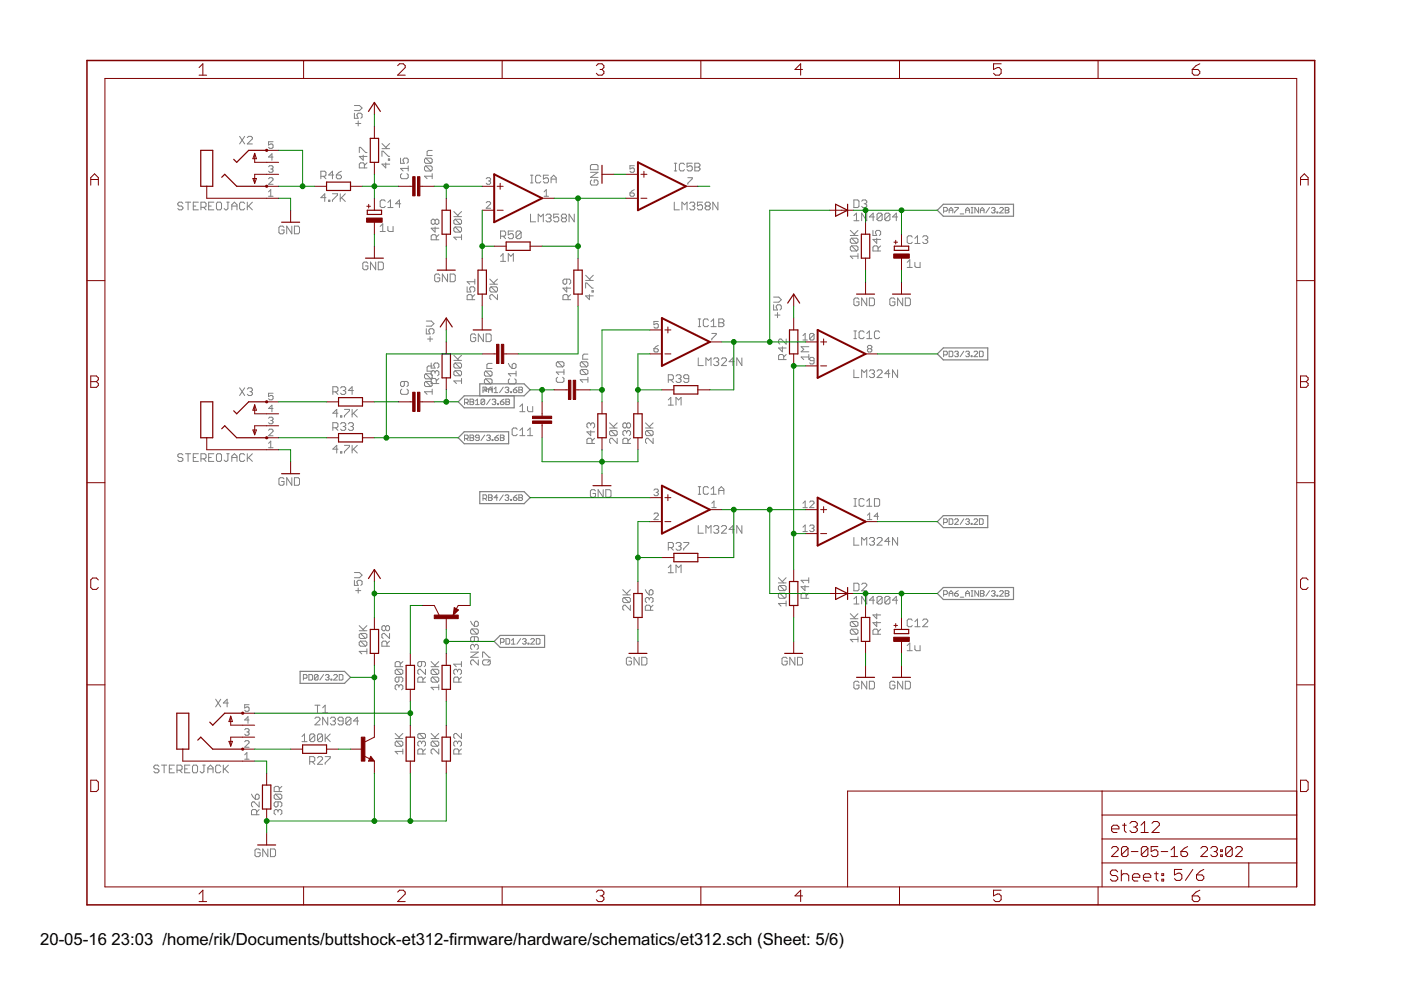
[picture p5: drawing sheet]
<svg xmlns="http://www.w3.org/2000/svg" width="297mm" height="210mm" viewBox="0 0 297 210" stroke-linecap="round" stroke-linejoin="round" font-family="sans-serif">
<defs><g id="words">
<g font-size="3.5">
<text x="8.5" y="200.4">20-05-16</text>
<text x="23.7" y="200.4">23:03 /home/rik/Documents/buttshock-et312-firmware/hardware/schematics/et312.sch (Sheet: 5/6)</text>
</g>
</g></defs>
<g fill="none" stroke="#808080" stroke-width=".21">
<path d="M50.8 28.9l1.1 1.6M51.9 28.9l-1.1 1.6M52.4 29.2l.3-.3h.5l.3 .3v.2l-1.1 1.1h1.1M56.9 35.4l.3-.3h.5l.2 .3-.2 .4M56.9 37.9l.3-.2h.5l.2 .2v.2l-1 1h1M57.4 35.8h.3M57.7 35.8l.2 .3-.2 .4h-.5l-.3-.2M57.9 30.1h-1v.7l.5-.3h.3l.2 .3v.4l-.2 .3h-.5l-.3-.3M57.9 33.3h-1l.8-.7v1.4M68 37.4h.9l.2-.3v-.5l-.2-.3h-.9v1.6M68.6 37.4l.5 .5M70.8 37.1h-1.1l.8-.8v1.6"/>
<path d="M71.3 37.1h.8l.3 .3v.3l-.3 .2h-.5l-.3-.2zM72.4 36.3l-.6 .3-.5 .5M75.1 24v1.1h.8l-.2-.6v-.2l.2-.3h.6l.3 .3v.5l-.3 .3M75.1 22.4h1.1l.6 .5-.6 .6h-1.1M75.4 26.2h1.1M75.9 25.6v1.1M76.2 32.3v-1.1h.3l1 1.1h.3M77 32.9v1.1l-.8-.8h1.6M77.3 35.6v-.8l-.3-.3h-.5l-.3 .3v.8h1.6M77.8 34.5l-.5 .6M81 33.1v-1h.3l1 1h.3M81 31.5h1.6"/>
<path d="M81 30.4l1.1 1.1M81.8 34.5v1.1l-.8-.8h1.6M82.3 33.7h.3v.3h-.3zM82.6 30.4l-.8 .8M84.9 33.5v1.1h.8l-.2-.5v-.3l.2-.3h.6l.3 .3v.6l-.3 .2M85.2 36.8l-.3 .3v.5l.3 .3h1.1l.3-.3v-.5l-.3-.3M86.6 35.7h-1.7l.6 .6M86.6 35.2v1.1M90.3 33.5h1.1l.2 .3v.6l-.2 .2M90.3 35.2h1.1l.2 .3v.5l-.2 .3M90.3 33.5l-.3 .3v.6l.3 .2h1.1M90.3 35.2l-.3 .3v.5l.3 .3h1.1"/>
<path d="M90.3 35.2l1.1 1.1M90.3 33.5l1.1 1.1M91.6 36.8v1.1M91.6 31.9h-.8l-.2 .3v.8h1M91.6 37.4h-1.6l.6 .5M103.1 37.9l.2-.2h.5l.2 .2-.2 .5M103.5 38.4h.3M103.8 38.4l.2 .2-.2 .5h-.5l-.2-.3M112.5 38.8h.5M112.5 37.1h.5M112.8 37.1v1.7M114.7 37.4l-.3-.3h-.6l-.2 .3v1.1l.2 .3h.6l.3-.3"/>
<path d="M116.3 37.1h-1.1v.9l.5-.3h.3l.3 .3v.5l-.3 .3h-.5l-.3-.3M116.8 38.8v-1.1l.6-.6 .5 .6v1.1M116.8 38h1.1M125.2 36.5h1.6l-1.6 1.1h1.6M125.4 34.9h1.1l.3 .3v.8h-1.6v-.8zM125.4 38.2l-.2 .2v.6l.2 .2h1.1l.3-.2v-.6l-.3-.2h-.5v.5M134.5 35.1h-.9v.7l.7-.2 .2 .2v.5l-.2 .2h-.5l-.2-.2M143 36.2h.5M143 34.6h.5M143.2 34.6v1.6M145.1 34.9l-.2-.3h-.6l-.3 .3v1.1l.3 .2h.6l.2-.2M145.8 37.7h1v.2l-1 .9v.3"/>
<path d="M146.8 34.6h-1.1v.8l.5-.2h.3l.3 .2v.6l-.3 .2h-.6l-.2-.2M147.3 34.6h.8l.3 .3v.3l-.3 .2 .3 .3v.3l-.3 .2h-.8zM147.3 35.4h.8M38.8 43.1l-.3-.2h-.5l-.3 .2v.3l.3 .3h.5l.3 .3v.2l-.3 .3h-.5l-.3-.3M39.3 42.9h1.1M39.9 42.9v1.6M41 43.7h.5M42.1 42.9h-1.1v1.6h1.1M42.6 44h.8l.3-.3v-.6l-.3-.2h-.8v1.6M43.2 44l.5 .5M44.2 43.7h.6M45.3 42.9h-1.1v1.6h1.1"/>
<path d="M46.1 42.9h.6l.3 .2v1.1l-.3 .3h-.6l-.2-.3v-1.1zM48.1 42.9h.5M48.3 42.9v1.3l-.2 .3h-.3l-.3-.3M49.1 43.7h1.1M49.1 44.5v-1.1l.6-.5 .5 .5v1.1M51.9 43.1l-.3-.2h-.5l-.3 .2v1.1l.3 .3h.5l.3-.3M52.4 42.9v1.6M52.7 43.7l.8 .8M53.5 42.9l-1.1 1.1M56.9 40.7l.5-.5v1.4M56.9 41.6h1M60.2 48.2l-.2-.3h-.6l-.3 .3v1.1l.3 .3h.6l.2-.3v-.5h-.5"/>
<path d="M61.9 47.9v1.7l-1.1-1.7v1.7M62.4 47.9h.8l.3 .3v1.1l-.3 .3h-.8zM69.1 41.9h-1.1l.9-.8v1.6M69.7 42.4h.2v.3h-.2zM70.5 41.1h1.1v.3l-1.1 1v.3M72.1 41.1v1.6M72.4 41.9l.8 .8M73.2 41.1l-1.1 1.1M78 55.8l-.3-.2h-.5l-.3 .2v1.1l.3 .3h.5l.3-.3v-.5h-.5M79.7 55.6v1.6l-1.2-1.6v1.6M80.2 55.6h.8l.3 .2v1.1l-.3 .3h-.8zM80.6 48l.6-.5v1.6"/>
<path d="M80.6 49.1h1.1M81.7 42.7l-.3-.3h-.5l-.3 .3v1.1l.3 .2h.5l.3-.2M82.2 48v.8l.3 .3h.8v-1.1M82.2 44h1.1M82.2 42.9l.6-.5v1.6M85 43.2h-1.1l.8-.8v1.6M92.2 46.8l.3-.3h.3l.2 .3v.5l-.2 .3h-.3l-.3-.3M92.2 46.8l-.2-.3h-.3l-.3 .3v.5l.3 .3h.3l.2-.3M92.2 46.8v.5M92.2 48.1v1.1l-.8-.8h1.6M92.5 50.8v-.8l-.3-.2h-.5l-.3 .2v.8h1.6M93 49.8l-.5 .5"/>
<path d="M93.2 58.4l-.2-.3h-.6l-.2 .3v1.1l.2 .2h.6l.2-.2v-.6h-.5M94.9 58.1v1.6l-1.1-1.6v1.6M95.4 58.1h.8l.3 .3v1.1l-.3 .2h-.8zM96.2 45.9h1.7M96.2 44.9l1.1 1M96.5 46.5h1.1l.3 .3v.5l-.3 .3M96.5 48.1h1.1l.3 .3v.5l-.3 .3M96.5 46.5l-.3 .3v.5l.3 .3h1.1M96.5 48.1l-.3 .3v.5l.3 .3h1.1M96.5 48.1l1.1 1.1M96.5 46.5l1.1 1.1M97.9 49.8v1"/>
<path d="M97.9 50.3h-1.7l.6 .5M97.9 44.9l-.9 .8M100.7 59.7h-1.7l.6 .6M100.7 59.2v1.1M103.1 43l.2-.2h.5l.2 .2v.2l-.9 1h.9M103.8 59.2l1.1 1.1M105.5 59.2l-.9 .8M106.1 54.3l.6-.5v1.6M106.1 55.4h1.1M106.1 50.1h.8l.3-.3v-.5l-.3-.3h-.8v1.6M106.7 50.1l.5 .5M107.8 55.4v-1.6l.5 .5 .5-.5v1.6"/>
<path d="M108.8 49h-1v.8l.5-.3h.3l.2 .3v.5l-.2 .3h-.6l-.2-.3M110.5 49.3l-.3-.3h-.5l-.3 .3v1M110.5 49.3v1l-.3 .3h-.5l-.3-.3M110.5 49.3l-1.1 1M112.5 45.4v1.6h1.1M114.1 47v-1.6l.6 .6 .5-.6v1.6M115.4 41.6h.9M115.4 40.7l.4-.5v1.4M115.7 45.7l.3-.3h.6l.2 .3v.3l-.2 .2M116.3 46.2h.3M116.6 46.2l.2 .3v.3l-.2 .2h-.6l-.3-.2M118.5 45.4h-1.1v.8l.5-.2h.3l.3 .2v.6l-.3 .2h-.5l-.3-.2"/>
<path d="M119.3 46.2l-.3 .3v.3l.3 .2h.5l.3-.2v-.3l-.3-.3M119.3 46.2l-.3-.2v-.3l.3-.3h.5l.3 .3v.3l-.3 .2M119.3 46.2h.5M120.2 59.2v.8l-.3 .3h-.3l-.2-.3v-.5l.2-.3h1.1l.3 .3v.5l-.3 .3M121.8 45.4v1.6l-1.2-1.6v1.6M124.2 59.5h1.6M124.2 58.4l1 1.1M125.8 58.4l-.8 .8M133.6 40.9h.7l.2 .5-.2 .2h-.5l-.2-.2zM134.5 40.2l-.9 .7M143 42.9v1.6h1M144.6 44.5v-1.6l.5 .5 .6-.5v1.6"/>
<path d="M146.2 43.1l.3-.2h.5l.3 .2v.3l-.3 .3M146.8 43.7h.2M147 43.7l.3 .3v.2l-.3 .3h-.5l-.3-.3M148.9 42.9h-1v.8l.5-.3h.3l.2 .3v.5l-.2 .3h-.6l-.2-.3M149.8 43.7l-.3-.3v-.3l.3-.2h.5l.3 .2v.3l-.3 .3M149.8 43.7h.5M149.8 43.7l-.3 .3v.2l.3 .3h.5l.3-.3v-.2l-.3-.3M152.2 42.9v1.6l-1.1-1.6v1.6M180.3 49.9h1.6M180.3 48.9l1.1 1M180.6 50.5h1l.3 .3v.5l-.3 .3M180.6 52.1h1l.3 .3v.5l-.3 .3"/>
<path d="M180.6 50.5l-.3 .3v.5l.3 .3h1M180.6 52.1l-.3 .3v.5l.3 .3h1M180.6 52.1l1 1.1M180.6 50.5l1 1.1M181 42.4h.9l.2 .3v1.1l-.2 .2h-.9zM181 45.7l.6-.5v1.6M181 46.8h1.1M181.9 53.8v1M181.9 54.3h-1.6l.5 .5M181.9 48.9l-.8 .8M182.7 42.7l.2-.3h.6l.3 .3v.2l-.3 .3M183.2 43.2h.3"/>
<path d="M183.5 43.2l.3 .3v.3l-.3 .2h-.6l-.2-.2M183.8 45.2v1.6l-1.1-1.6v1.6M185.1 48.9v1h.8l-.3-.5v-.3l.3-.2h.5l.3 .2v.6l-.3 .2M185.4 46h-1.1l.8-.8v1.6M185.9 50.5v1.1l-.8-.8h1.6M186.2 53.2v-.8l-.3-.3h-.5l-.3 .3v.8h1.6M186.7 52.1l-.5 .6M187 45.4v1.1l-.2 .3h-.6l-.3-.3M187 45.4l-.2-.2h-.6l-.3 .2v1.1M187 45.4l-1.1 1.1M188.7 45.4l-.3-.2h-.5l-.3 .2v1.1M188.7 45.4v1.1l-.3 .3h-.5l-.3-.3"/>
<path d="M188.7 45.4l-1.1 1.1M190.3 46h-1.1l.8-.8v1.6M192.3 55.6l.6-.5v1.6M192.3 56.7h1.1M193.4 50.3l-.2-.3h-.6l-.3 .3v1.1l.3 .2h.6l.2-.2M194 55.6v.8l.2 .3h.9v-1.1M194 50.5l.5-.5v1.6M194 51.6h1.1M195.6 50.3l.3-.3h.5l.3 .3v.2l-.3 .3M196.2 50.8h.2M196.4 50.8l.3 .3v.3l-.3 .2h-.5l-.3-.2M200.1 44.8h.6l.2-.2v-.4l-.2-.2h-.6v1.1"/>
<path d="M201.2 45.1v-.7l.4-.4 .4 .4v.7M201.2 44.6h.8M202.4 44h.8v.2l-.8 .8v.1M203.6 45.4h.7M204.7 45.1v-.7l.4-.4 .4 .4v.7M204.7 44.6h.8M205.9 44h.4M205.9 45.1h.4M206.1 44v1.1M207.5 44v1.1l-.8-1.1v1.1M207.9 45.1v-.7l.4-.4 .3 .4v.7M207.9 44.6h.7"/>
<path d="M209.8 44l-.8 1.1M210.2 44.2l.2-.2h.4l.2 .2-.2 .4M210.6 44.6h.2M210.8 44.6l.2 .2-.2 .3h-.4l-.2-.1M211.4 45h.2v.1h-.2zM211.9 44.2l.3-.2h.3l.2 .2v.2l-.8 .7h.8M213.1 44h.6l.2 .2-.2 .4 .2 .4-.2 .1h-.6zM213.1 44.6h.6M90.3 79.2h1.1l.2 .3v.6l-.2 .2M90.3 79.2l-.3 .3v.6l.3 .2h1.1M90.3 79.2l1.1 1.1M90.4 68.1h1.1l.5 .5-.5 .6h-1.1"/>
<path d="M90.4 69.7v1.1h.8l-.3-.5v-.3l.3-.3h.5l.3 .3v.5l-.3 .3M90.7 71.9h1M91.2 71.4v1M91.4 77v1h.8l-.2-.5v-.3l.2-.2h.6l.2 .2v.6l-.2 .2M91.6 77.6h-.8l-.2 .3v.8h1M92.2 78.9l.3-.3h.3l.2 .3v.5l-.2 .3M92.2 78.9l-.2-.3h-.3l-.3 .3v.5l.3 .3M92.2 78.9v.2M96.2 76.4h1.7M96.2 75.3l1.1 1.1M96.5 77h1.1l.3 .2v.6l-.3 .2M96.5 78.6h1.1l.3 .3v.5l-.3 .3"/>
<path d="M96.5 78.6l-.3 .3v.5l.3 .3h1.1M96.5 77l-.3 .2v.6l.3 .2h1.1M96.5 78.6l1.1 1.1M96.5 77l1.1 1M97.9 75.3l-.9 .8M99 60.8v1.1h.8l-.2-.5v-.3l.2-.3h.6l.3 .3v.5l-.3 .3M100.1 63.5v-.8l-.3-.2h-.5l-.3 .2v.8h1.7M100.7 62.5l-.6 .5M100.9 71.1l-.3-.3h-.5l-.3 .3v1.1l.3 .2h.5l.3-.2v-.6h-.6M102.5 70.8v1.6l-1.1-1.6v1.6M103 78.7h1.1l.2 .3v.5l-.2 .3M103 78.7l-.3 .3v.5l.3 .3h1.1"/>
<path d="M103 78.7l1.1 1.1M103.1 70.8h.8l.2 .3v1.1l-.2 .2h-.8zM103.8 60.3h1.7M104.1 60.8l-.3 .3v.5l.3 .3h1.1M104.1 60.8h1.1l.3 .3v.5l-.3 .3M104.1 60.8l1.1 1.1M104.3 77h-.8l-.3 .3v.8h1.1M105.5 62.5v1l-1.1-1h-.3l-.3 .2v.6l.3 .2M107.8 77l.3 .6 .5 .5M108.9 77h.2l.3 .3v.6l-.3 .2h-.5v-.8zM109.4 79.2h-1.6l.5 .6M109.4 78.7v1.1"/>
<path d="M118.2 76.7h1.1l.3 .3v.5l-.3 .3M118.2 76.7l-.3 .3v.5l.3 .3h1.1M118.2 80l-.3 .2v.6l.3 .3h1.1l.3-.3v-.6l-.3-.2M118.2 76.7l1.1 1.1M119.6 78.3v1.1M119.6 78.9h-1.7l.6 .5M120.2 60.8v1.1l-.8-.8h1.6M120.4 63.5v-.8l-.2-.2h-.6l-.2 .2v.8h1.6M121 62.5l-.6 .5M123.3 76.7h1.1l.3 .3v.5l-.3 .3M123.3 78.3h1.1l.3 .3v.6l-.3 .2M123.3 78.3l-.3 .3v.6l.3 .2h1.1"/>
<path d="M123.3 76.7l-.3 .3v.5l.3 .3h1.1M123.3 78.3l1.1 1.1M123.3 76.7l1.1 1.1M124.2 61.1v-1.1h.2l1.1 1.1h.3M124.7 80v1.1M124.7 75.1h-.9l-.3 .2v.9h1.2M125 62.5v1l-.8-.8h1.6M125.5 61.6h.3v.3h-.3zM138.6 73.9h.7l.3 .5-.3 .2h-.4l-.3-.2zM139.6 68.2h-1v.7l.7-.3 .3 .3v.4l-.3 .3h-.4l-.3-.3M139.6 73.2l-1 .7M143.3 79.7l.3-.2h.5l.3 .2v.3l-.3 .3"/>
<path d="M148 75.9v1.6h1.1M148 69.3h.6M148 67.6h.6M148.3 67.6v1.7M149.7 77.5v-1.6l.5 .5 .5-.5v1.6M150.2 67.9l-.3-.3h-.5l-.3 .3v1.1l.3 .3h.5l.3-.3M150.7 68.2l.6-.6v1.7M150.7 69.3h1.1M150.9 70.7h.9v.2l-.9 1v.2M151.3 76.2l.3-.3h.5l.3 .3v.2l-.3 .3M151.8 76.7h.3M152.1 76.7l.3 .3v.2l-.3 .3h-.5l-.3-.3"/>
<path d="M152.4 67.6h.8l.3 .3v.3l-.3 .2 .3 .3v.3l-.3 .3h-.8zM152.4 68.4h.8M153 76.2l.2-.3h.6l.2 .3v.2l-1 1.1h1M155.7 76.7h-1.1l.8-.8v1.6M157.3 75.9v1.6l-1.1-1.6v1.6M164 63h1.1l.6 .5-.6 .6h-1.1M164 64.6v1.1h.8l-.2-.5v-.3l.2-.3h.6l.3 .3v.5l-.3 .3M164.3 66.8h1.1M164.8 66.3v1.1M165.9 73.5v1.1l-.8-.8h1.6M166.2 76.2v-.8l-.3-.2h-.6l-.2 .2v.8h1.6M166.7 71.9v1.1l-1.1-1.1h-.3l-.2 .3v.5l.2 .3"/>
<path d="M166.7 75.2l-.5 .5M170.2 71.2l.5-.5v1.4M170.2 72.1h1M171.5 75.7h-1.6l.5 .5M171.5 75.2v1M171.5 73.5h-1.6l.5 .6-.5 .5h1.6M172.6 76.5h-.7l-.2-.3 .2-.4h.5l.2 .2v.9l-.2 .3h-.5l-.2-.3M172.6 70.9v1l-.2 .2h-.5l-.2-.2M172.6 70.9l-.2-.2h-.5l-.2 .2v1M172.6 70.9l-.9 1M181 78.4v1.7h1.1M181 71.8h.6"/>
<path d="M181 70.2h.6M181.3 70.2v1.6M182.1 63.5l-.2-.3h-.6l-.3 .3v1l.3 .3h.6l.2-.3v-.5h-.5M183.2 70.4l-.3-.2h-.5l-.3 .2v1.1l.3 .3h.5l.3-.3M183.8 63.2v1.6l-1.1-1.6v1.6M183.8 70.7l.5-.5v1.6M183.8 71.8h1M184.1 73.9l-.2 .3 .2 .4h.5l.2-.2-.2-.5M184.1 73.9h.5M184.1 73.9l-.2-.2 .2-.5h.5l.2 .3-.2 .4M184.3 78.7l.3-.3h.5l.3 .3v.3l-.3 .2M184.3 63.2h.8l.3 .3v1l-.3 .3h-.8z"/>
<path d="M184.9 79.2h.2M185.1 79.2l.3 .3v.3l-.3 .3h-.5l-.3-.3M185.9 78.7l.3-.3h.6l.2 .3v.3l-1.1 1.1h1.1M186.5 70.4l-.3-.2h-.5l-.3 .2v1.1l.3 .3h.5l.3-.3M188.7 79.2h-1.1l.8-.8v1.7M189.7 63.5l-.2-.3h-.6l-.2 .3v1l.2 .3h.6l.2-.3v-.5h-.5M190.3 78.4v1.7l-1.1-1.7v1.7M191.4 63.2v1.6l-1.1-1.6v1.6M191.9 63.2h.8l.3 .3v1l-.3 .3h-.8zM200.1 75.2h.6l.2-.2v-.3l-.2-.2h-.6v1.1M201.2 74.5h.6l.2 .2v.7l-.2 .2h-.6zM202.4 74.7l.2-.2h.4l.2 .2-.2 .3"/>
<path d="M202.8 75h.2M203 75l.2 .2-.2 .4h-.4l-.2-.2M204.3 74.5l-.7 1.1M204.7 74.7l.2-.2h.4l.2 .2-.2 .3M205.1 75h.2M205.3 75l.2 .2-.2 .4h-.4l-.2-.2M205.9 75.4h.2v.2h-.2zM206.5 74.7l.2-.2h.4l.2 .2v.1l-.8 .8h.8M207.7 74.5h.6l.1 .2v.7l-.1 .2h-.6zM38.8 96.5l-.3-.3h-.5l-.3 .3v.2l.3 .3h.5l.3 .3v.3l-.3 .2h-.5l-.3-.2M39.3 96.2h1.1M39.9 96.2v1.6"/>
<path d="M41 97h.5M42.1 96.2h-1.1v1.6h1.1M42.6 97.3h.8l.3-.3v-.5l-.3-.3h-.8v1.6M43.2 97.3l.5 .5M44.2 97h.6M45.3 96.2h-1.1v1.6h1.1M46.1 96.2h.6l.3 .3v1.1l-.3 .2h-.6l-.2-.2v-1.1zM48.1 96.2h.5M48.3 96.2v1.4l-.2 .2h-.3l-.3-.2M49.1 97.8v-1.1l.6-.5 .5 .5v1.1M49.1 97h1.1M50.8 82.2l1.1 1.7"/>
<path d="M51.9 96.5l-.3-.3h-.5l-.3 .3v1.1l.3 .2h.5l.3-.2M51.9 82.2l-1.1 1.7M52.4 96.2v1.6M52.4 82.5l.3-.3h.5l.3 .3v.3l-.3 .2M52.7 97l.8 .8M53 83h.2M53.2 83l.3 .3v.3l-.3 .3h-.5l-.3-.3M53.5 96.2l-1.1 1.1M56.9 91.2l.3-.2h.5l.2 .2v.3l-1 .9h1M56.9 88.7l.3-.2h.5l.2 .2-.2 .5M56.9 94l.5-.5v1.4M56.9 94.9h1"/>
<path d="M57.4 89.2h.3M57.7 89.2l.2 .2-.2 .5h-.5l-.3-.3M57.9 83.4h-1v.7l.5-.3h.3l.2 .3v.4l-.2 .3h-.5l-.3-.3M57.9 86.6h-1l.8-.7v1.4M70.6 83.1h.8l.2-.3v-.5l-.2-.3h-.8v1.6M70.6 90.7h.8l.2-.3v-.5l-.2-.3h-.8v1.6M71.1 90.7l.5 .5M71.1 83.1l.5 .5M71.6 87.6h-1l.8-.8v1.6M71.6 95.2h-1l.8-.8v1.7M72.2 82.3l.3-.3h.5l.3 .3v.2l-.3 .3M72.2 89.9l.3-.3h.5l.3 .3v.3l-.3 .2"/>
<path d="M72.2 88.2h.3v.2h-.3zM72.2 95.8h.3v.3h-.3zM72.7 90.4h.3M72.7 82.8h.3M73 82.8l.3 .3v.3l-.3 .2h-.5l-.3-.2M73 90.4l.3 .3v.3l-.3 .2h-.5l-.3-.2M73 94.4h1.1v.3l-1.1 1.1v.3M73 86.8h1.1v.3l-1.1 1.1v.2M73.9 89.9l.2-.3h.6l.2 .3v.3l-.2 .2M74.4 90.4h.3M74.7 86.8v1.6M74.7 94.4v1.7"/>
<path d="M74.7 90.4l.2 .3v.3l-.2 .2h-.6l-.2-.2M74.9 82.8h-1l.8-.8v1.6M74.9 95.2l.9 .9M74.9 87.6l.9 .8M75.8 94.4l-1.1 1.1M75.8 86.8l-1.1 1.1M85.2 82.5l-.3 .3v.5l.3 .3h1.1l.3-.3v-.5l-.3-.3M85.7 80.9v.8l-.2 .3h-.3l-.3-.3v-.5l.3-.3h1.1l.3 .3v.5l-.3 .3M90.3 80.9h1.1l.2 .3v.5l-.2 .3M90.3 80.9l-.3 .3v.5l.3 .3h1.1M90.3 80.9l1.1 1.1M91.6 83.1h-1.6l.6 .5"/>
<path d="M91.6 82.5v1.1M92.5 81.3v-.8l-.3-.3h-.5l-.3 .3v.8h1.6M93 80.2l-.5 .6M97.9 80.8h-1.7l.6 .5M97.9 80.2v1.1M98.5 85.4h.6l.2-.2v-.4l-.2-.2h-.6v1.2M98.5 93h.6l.2-.2v-.4l-.2-.2h-.6v1.2M98.9 93l.4 .4M98.9 85.4l.4 .4M99.7 84.6h.5l.2 .2-.2 .4 .2 .4-.2 .2h-.5zM99.7 92.2h.5l.2 .2-.2 .4 .2 .4-.2 .2h-.5zM99.7 92.8h.5"/>
<path d="M99.7 85.2h.5M100.8 85.8h.8M100.8 85l.4-.4v1.2M101.6 92.8h-.6l-.2-.2 .2-.4h.4l.2 .2v.8l-.2 .2h-.4l-.2-.2M102.4 82.9h.6l.2-.2v-.4l-.2-.2h-.6v1.1M102.8 84.8l-.2-.2h-.4l-.2 .2v.8M102.8 92.2l-.8 1.2M102.8 84.8v.8l-.2 .2h-.4l-.2-.2M102.8 84.8l-.8 .8M103 80.3h1.1l.2 .3v.5l-.2 .3M103 80.3l-.3 .3v.5l.3 .3h1.1M103 80.3l1.1 1.1"/>
<path d="M103.2 92.4l.2-.2h.3l.2 .2-.2 .4M103.5 92.8h.2M103.6 83.2v-.7l.4-.4 .4 .4v.7M103.6 82.7h.8M103.7 92.8l.2 .2-.2 .4h-.3l-.2-.2M103.9 84.6l-.7 1.2M104.3 82.5h-1.6l.5 .5M104.3 82v1M104.3 93.2h.2v.2h-.2zM104.3 84.8l.2-.2h.4l.2 .2-.2 .4M104.7 85.2h.2M104.8 82.5l.3-.4v1.1"/>
<path d="M104.8 83.2h.7M104.9 92.8h.6l.2 .4-.2 .2h-.4l-.2-.2zM104.9 85.2l.2 .2-.2 .4h-.4l-.2-.2M105.5 85.6h.2v.2h-.2zM105.7 92.2l-.8 .6M106.1 92.2h.6l.2 .2-.2 .4 .2 .4-.2 .2h-.6zM106.1 92.8h.6M106.1 85.2h.6l.2 .4-.2 .2h-.4l-.2-.2zM106.7 82.1l-.8 1.1M106.9 84.6l-.8 .6M107.1 82.3l.2-.2h.4l.2 .2-.2 .4M107.3 84.6h.5l.2 .2-.2 .4 .2 .4-.2 .2h-.5z"/>
<path d="M107.3 85.2h.5M107.5 82.7h.2M107.7 82.7l.2 .2-.2 .3h-.4l-.2-.1M108.1 80.3l-.3 .3v.5l.3 .3h1l.3-.3v-.5l-.3-.3M108.3 83.1h.2v.1h-.2zM108.8 82.7h.6l.2 .4-.2 .1h-.4l-.2-.1zM109.6 82.1l-.8 .6M109.7 91l-.3-.3h-.5l-.3 .3v1.1l.3 .3h.5l.3-.3M110 82.1h.6l.2 .2-.2 .4 .2 .4-.2 .1h-.6zM110 82.7h.6M110.2 92.4h1.1M110.2 86.2l.6-.5v1.6"/>
<path d="M110.2 91.3l.6-.6v1.7M110.2 87.3h1.1M111.8 92.4h1.1M111.8 86.2v.8l.3 .3h.8v-1.1M111.8 91.3l.6-.6v1.7M124.7 80.5h-1.7l.5 .6M125.2 89.9l-.2-.2h-.3l-.3 .2v.6l.3 .2M125.2 89.9l.3-.2h.3l.3 .2v.6l-.3 .2M125.2 91.3v1.1l-.8-.8h1.7M125.2 89.9v.3M125.5 94v-.8l-.3-.3h-.5l-.3 .3v.8h1.7M126.1 92.9l-.6 .6"/>
<path d="M129.2 90.7h1.7M129.2 89.7l1.1 1M129.5 91.3l-.3 .3v.5l.3 .3h1.1M129.5 91.3h1.1l.3 .3v.5l-.3 .3M129.5 91.3l1.1 1.1M130.9 92.9v1.1l-1.1-1.1h-.3l-.3 .3v.5l.3 .3M130.9 89.7l-.9 .8M132.9 89.9l-.3-.2h-.3l-.2 .2v.6l.2 .2h.3l.3-.2M132.9 91.6l-.3-.3h-.3l-.2 .3v.5l.2 .3M132.9 91.6l.2-.3h.3l.3 .3v.5l-.3 .3M132.9 89.9l.2-.2h.3l.3 .2v.6l-.3 .2h-.3l-.2-.2M132.9 89.9v.6"/>
<path d="M132.9 91.6v.2M133.1 94v-.8l-.2-.3h-.6l-.2 .3v.8h1.6M133.7 92.9l-.6 .6M136.9 90.7h1.6M136.9 89.7l1 1M137.1 91.3h1.1l.3 .3v.5l-.3 .3M137.1 91.3l-.2 .3v.5l.2 .3h1.1M137.1 91.3l1.1 1.1M138.5 92.9v1.1l-1.1-1.1h-.3l-.2 .3v.5l.2 .3M138.5 89.7l-.8 .8M141.7 84.8l.5-.5v1.6M141.7 85.9h1.1"/>
<path d="M141.7 80.5h.8l.3-.2v-.6l-.3-.2h-.8v1.6M142.2 80.5l.6 .6M143.3 85.9v-1.6l.6 .5 .5-.5v1.6M143.9 80.3h.2M144.1 80.3l.3 .2v.3l-.3 .3h-.5l-.3-.3M146 80.3h-.8l-.3-.3v-.3l.3-.2h.6l.2 .2v1.1l-.2 .3h-.6l-.3-.3M182.7 80.1v-1.7l.5 .6 .6-.6v1.7M60.2 101.5l-.2-.2h-.6l-.3 .2v1.1l.3 .3h.6l.2-.3v-.5h-.5M61.9 101.3v1.6l-1.1-1.6v1.6M62.4 101.3h.8l.3 .2v1.1l-.3 .3h-.8zM102.4 105.7h.6l.2-.2v-.4l-.2-.2h-.6v1.2M102.8 105.7l.4 .4"/>
<path d="M103.6 104.9h.6l.2 .2-.2 .4 .2 .4-.2 .2h-.6zM103.6 105.5h.6M105.5 105.5h-.7l.5-.6v1.2M106.7 104.9l-.8 1.2M107.1 105.1l.2-.2h.4l.2 .2-.2 .4M107.5 105.5h.2M107.7 105.5l.2 .2-.2 .4h-.4l-.2-.2M108.3 105.9h.2v.2h-.2zM108.8 105.5h.6l.2 .4-.2 .2h-.4l-.2-.2zM109.6 104.9l-.8 .6M110 104.9h.6l.2 .2-.2 .4 .2 .4-.2 .2h-.6zM110 105.5h.6"/>
<path d="M126.3 104.1l-.3-.3h-.5l-.3 .3v1.1l.3 .2h.5l.3-.2v-.6h-.6M127.9 103.8v1.6l-1.1-1.6v1.6M128.4 103.8h.9l.2 .3v1.1l-.2 .2h-.9zM138.6 109l.3-.2h.4l.3 .2v.2l-1 1h1M138.6 103.9l.3-.2h.4l.3 .2-.3 .5M139.1 104.4h.2M139.3 104.4l.3 .2-.3 .5h-.4l-.3-.2M141.7 116.1h.8l.3-.3v-.5l-.3-.3h-.8v1.6M142.2 116.1l.6 .5M143.3 115.3l.3-.3h.5l.3 .3v.2l-.3 .3M143.9 115.8h.2M144.1 115.8l.3 .3v.3l-.3 .2h-.5l-.3-.2"/>
<path d="M144.9 115h1.1v.3l-1.1 1.1v.2M148 111.4v1.7h1.1M148 104.8h.6M148 103.2h.6M148.3 103.2v1.6M149.7 113.1v-1.7l.5 .6 .5-.6v1.7M150.2 103.4l-.3-.2h-.5l-.3 .2v1.1l.3 .3h.5l.3-.3M150.7 104.8h1.1M150.7 103.7l.6-.5v1.6M150.9 106.7l.5-.5v1.4M150.9 107.6h.9M151.3 111.7l.3-.3h.5l.3 .3v.3l-.3 .2"/>
<path d="M151.8 112.2h.3M152.1 112.2l.3 .3v.3l-.3 .3h-.5l-.3-.3M152.4 104.8v-1.1l.5-.5 .6 .5v1.1M152.4 104h1.1M153 111.7l.2-.3h.6l.2 .3v.3l-1 1.1h1M155.7 112.2h-1.1l.8-.8v1.7M157.3 111.4v1.7l-1.1-1.7v1.7M170.2 107.6h1M170.2 106.7l.5-.5v1.4M170.2 111.8l.5-.5v1.4M170.2 112.7h1M171.7 106.5l.2-.3h.5l.2 .3v.2l-.9 .9h.9"/>
<path d="M171.7 111.5l.2-.2h.5l.2 .2-.2 .5M172.1 112h.3M172.4 112l.2 .2-.2 .5h-.5l-.2-.2M181 114v1.6h1.1M181 107.3h.6M181 105.7h.6M181.3 105.7v1.6M182.7 115.6v-1.6l.5 .5 .6-.5v1.6M183.2 106l-.3-.3h-.5l-.3 .3v1.1l.3 .2h.5l.3-.2M183.8 106.3l.5-.6v1.6M183.8 107.3h1M183.9 110.2h.9"/>
<path d="M183.9 109.2l.5-.4v1.4M184.3 114.2l.3-.2h.5l.3 .2v.3l-.3 .3M184.9 114.8h.2M185.1 114.8l.3 .3v.2l-.3 .3h-.5l-.3-.3M185.4 105.7h.8l.3 .3v1.1l-.3 .2h-.8zM185.9 114.2l.3-.2h.6l.2 .2v.3l-1.1 1.1h1.1M186.3 109.5h-1l.7-.7v1.4M188.7 114.8h-1.1l.8-.8v1.6M190.3 114v1.6l-1.1-1.6v1.6M200.1 110.8h.6l.2-.2v-.4l-.2-.2h-.6v1.2M201.2 110h.6l.2 .2v.8l-.2 .2h-.6zM202.4 110.2l.2-.2h.4l.2 .2v.2l-.8 .8h.8"/>
<path d="M204.3 110l-.7 1.2M204.7 110.2l.2-.2h.4l.2 .2-.2 .4M205.1 110.6h.2M205.3 110.6l.2 .2-.2 .4h-.4l-.2-.2M205.9 111h.2v.2h-.2zM206.5 110.2l.2-.2h.4l.2 .2v.2l-.8 .8h.8M207.7 110h.6l.1 .2v.8l-.1 .2h-.6zM75.1 123v1.1h.8l-.2-.5v-.3l.2-.3h.6l.3 .3v.5l-.3 .3M75.1 121.4h1.1l.6 .5-.6 .6h-1.1M75.4 125.2h1.1M75.9 124.7v1.1M76.2 133.7h1.6"/>
<path d="M76.2 132.7l1 1M76.4 134.3l-.2 .3v.5l.2 .3h1.1M76.4 135.9h1.1l.3 .3v.5l-.3 .3M76.4 134.3h1.1l.3 .3v.5l-.3 .3M76.4 135.9l-.2 .3v.5l.2 .3h1.1M76.4 135.9l1.1 1.1M76.4 134.3l1.1 1.1M77.8 138.1h-1.6l.5 .5M77.8 137.6v1M77.8 132.7l-.8 .8M81.8 132.9l-.3-.2h-.3l-.2 .2v.6l.2 .2h.3l.3-.2M81.8 132.9l.2-.2h.3l.3 .2v.6l-.3 .2h-.3l-.2-.2"/>
<path d="M81.8 132.9v.6M82 137v-.8l-.2-.3h-.6l-.2 .3v.8h1.6M82.6 134.3v1.1l-1.1-1.1h-.3l-.2 .3v.5l.2 .3M82.6 135.9l-.6 .6M99.8 138.3h1.6l-1.6 1.1h1.6M99.8 131.7l.3 .6 .5 .5M100.1 133.3h1l.3 .3v.6l-.3 .3M100.1 133.3l-.3 .3v.6l.3 .3h1M100.1 133.3l1 1.2M100.6 132l.3-.3h.2l.3 .3v.5l-.3 .3h-.5zM100.6 135v.8l-.3 .3h-.2l-.3-.3v-.5l.3-.3h1l.3 .3v.5l-.3 .3M100.6 136.9l.3-.3h.2l.3 .3v.6l-.3 .2"/>
<path d="M100.6 136.9l-.3-.3h-.2l-.3 .3v.6l.3 .2M100.6 136.9v.3M101.4 139.9v1.1l-1.1-1.1h-.2l-.3 .3v.5l.3 .3M102.3 139.4v-1.1h.3l1.1 1.1h.2M102.6 139.9h1.1l.2 .3v.5l-.2 .3h-1.1l-.3-.3v-.5zM103.9 139.9l-.5 .5M106.1 136.2h.6l.2-.2v-.4l-.2-.2h-.6v1.2M107.3 135.4h.6l.2 .2v.8l-.2 .2h-.6zM108.4 135.8l.4-.4v1.2M108.4 136.6h.8M110.4 135.4l-.8 1.2M110.8 135.6l.2-.2h.4l.1 .2-.1 .4"/>
<path d="M111.2 136h.2M111.4 136l.1 .2-.1 .4h-.4l-.2-.2M112 136.4h.1v.2h-.1zM112.5 135.6l.2-.2h.4l.2 .2v.2l-.8 .8h.8M113.7 135.4h.6l.2 .2v.8l-.2 .2h-.6zM132 126.1h1.6M132 125l1.1 1.1M132.3 126.7h1.1l.2 .2v.6l-.2 .3M132.3 126.7l-.3 .2v.6l.3 .3h1.1M132.3 126.7l1.1 1.1M133.6 128.3v1.1l-1-1.1h-.3l-.3 .3v.5l.3 .3M133.6 125l-.8 .9"/>
<path d="M133.9 139.6l-.3-.2h-.5l-.3 .2v1.1l.3 .3h.5l.3-.3v-.5h-.6M135.5 139.4v1.6l-1.1-1.6v1.6M136.1 139.4h.8l.3 .2v1.1l-.3 .3h-.8zM136.8 125l.3 .6 .5 .5M137.6 126.9l-.2-.2h-.3l-.3 .2v.6l.3 .3M137.6 126.9l.3-.2h.3l.3 .2v.6l-.3 .3M137.6 125.3l.3-.3h.3l.3 .3v.6l-.3 .2h-.6zM137.6 126.9v.3M137.9 129.4v-.8l-.3-.3h-.5l-.3 .3v.8h1.7M138.5 128.3l-.6 .6M141.7 120.4l.5-.6v1.6M141.7 121.4h1.1"/>
<path d="M143.3 121.4v-1.6l.6 .6 .5-.6v1.6M165 123.6h1.7M165 122.5l1.1 1.1M165.3 124.1l-.3 .3v.5l.3 .3h1.1M165.3 124.1h1.1l.3 .3v.5l-.3 .3M165.3 125.8h1.1l.3 .2v.6l-.3 .3M165.3 125.8l-.3 .2v.6l.3 .3h1.1M165.3 125.8l1.1 1.1M165.3 124.1l1.1 1.1M166.7 128h-1.7l.6 .5M166.7 127.4v1.1M166.7 122.5l-.8 .8"/>
<path d="M166.9 139.6l-.3-.2h-.5l-.3 .2v1.1l.3 .3h.5l.3-.3v-.5h-.6M168.5 139.4v1.6l-1.1-1.6v1.6M169.1 139.4h.8l.3 .2v1.1l-.3 .3h-.8zM170.7 124.1v1.1l-.9-.8h1.7M170.9 126.9v-.9l-.2-.2h-.6l-.3 .2v.9h1.7M171.5 123h-1.7l.6 .6M171.5 122.5v1.1M171.5 125.8l-.6 .5M180.3 131.2h1.6M180.3 130.1l1.1 1.1M180.6 133.4l-.3 .3v.5l.3 .3h1M180.6 131.8h1l.3 .2v.6l-.3 .2"/>
<path d="M180.6 133.4h1l.3 .3v.5l-.3 .3M180.6 131.8l-.3 .2v.6l.3 .2h1M180.6 133.4l1 1.1M180.6 131.8l1 1M181 123.7h.9l.2 .2v1.1l-.2 .3h-.9zM181 127l.6-.6v1.7M181 128.1h1.1M181.9 135.6h-1.6l.5 .5M181.9 135v1.1M181.9 130.1l-.8 .8M182.7 123.9l.2-.2h.6l.3 .2v.3l-1.1 1.1h1.1M183.8 126.4v1.7l-1.1-1.7v1.7"/>
<path d="M185.4 127.3h-1.1l.8-.9v1.7M185.9 131.8v1l-.8-.8h1.6M185.9 130.1v1.1l-.8-.8h1.6M186.2 134.5v-.8l-.3-.3h-.5l-.3 .3v.8h1.6M186.7 133.4l-.5 .5M187 126.7v1.1l-.2 .3h-.6l-.3-.3M187 126.7l-.2-.3h-.6l-.3 .3v1.1M187 126.7l-1.1 1.1M188.7 126.7v1.1l-.3 .3h-.5l-.3-.3M188.7 126.7l-.3-.3h-.5l-.3 .3v1.1M188.7 126.7l-1.1 1.1M190.3 127.3h-1.1l.8-.9v1.7"/>
<path d="M192.3 136.9l.6-.6v1.7M192.3 138h1.1M193.4 131.5l-.2-.2h-.6l-.3 .2v1.1l.3 .3h.6l.2-.3M194 136.9v.8l.2 .3h.9v-1.1M194 131.8l.5-.5v1.6M194 132.9h1.1M195.6 131.5l.3-.2h.5l.3 .2v.3l-1.1 1.1h1.1M200.1 126h.6l.2-.2v-.4l-.2-.2h-.6v1.2M201.2 126.4v-.8l.4-.4 .4 .4v.8M201.2 125.8h.8M202.4 125.8h.6l.2 .4-.2 .2h-.4l-.2-.2zM203.2 125.2l-.8 .6"/>
<path d="M203.6 126.6h.7M204.7 125.8h.8M204.7 126.4v-.8l.4-.4 .4 .4v.8M205.9 125.2h.4M205.9 126.4h.4M206.1 125.2v1.2M207.5 125.2v1.2l-.8-1.2v1.2M207.9 125.2h.5l.2 .2-.2 .4 .2 .4-.2 .2h-.5zM207.9 125.8h.5M209.8 125.2l-.8 1.2M210.2 125.4l.2-.2h.4l.2 .2-.2 .4M210.6 125.8h.2"/>
<path d="M210.8 125.8l.2 .2-.2 .4h-.4l-.2-.2M211.4 126.2h.2v.2h-.2zM211.9 125.4l.3-.2h.3l.2 .2v.2l-.8 .8h.8M213.1 125.2h.6l.2 .2-.2 .4 .2 .4-.2 .2h-.6zM213.1 125.8h.6M45.7 148.3l1.1 1.6M46.8 148.3l-1.1 1.6M48.4 149.1h-1.1l.9-.8v1.6M51.9 154.7l.2-.2h.5l.2 .2-.2 .5M51.9 157.3l.2-.3h.5l.2 .3v.2l-.9 .9h.9M52.3 155.2h.3M52.6 155.2l.2 .2-.2 .5h-.5l-.2-.2"/>
<path d="M52.8 149.4h-.9v.7l.4-.2 .5 .2v.5l-.2 .2h-.5l-.2-.2M52.8 152.7h-.9l.7-.7v1.4M64 156.2l.6-.6v1.6M64 157.2h1.1M64.3 143.8h.6l.2-.2v-.4l-.2-.2h-.6v1.2M65.5 143h.6l.2 .2v.8l-.2 .2h-.6zM66.7 155.9v1.1l-.2 .2h-.6l-.2-.2M66.7 155.9l-.2-.3h-.6l-.2 .3v1.1M66.7 155.9l-1 1.1M66.8 152.3l.2-.2h.6l.2 .2v.3l-1 1.1h1M66.8 149.5h1M67.3 149.5v1.7"/>
<path d="M67.4 143.2l-.7 .8M67.4 143.2l-.2-.2h-.4l-.1 .2v.8M67.4 143.2v.8l-.2 .2h-.4l-.1-.2M68.4 155.9v1.1l-.3 .2h-.5l-.3-.2M68.4 155.9l-.3-.3h-.5l-.3 .3v1.1M68.4 155.9l-1.1 1.1M68.4 150.1l.5-.6v1.7M68.4 151.2h1.1M68.6 143l-.8 1.2M68.9 155.6v1.6M69 143.2l.2-.2h.4l.2 .2-.2 .4M69.2 156.4l.8 .8"/>
<path d="M69.4 143.6h.2M69.5 152.1v1.6l-1.1-1.6v1.6M69.6 143.6l.2 .2-.2 .4h-.4l-.2-.2M70 155.6l-1.1 1.1M70 152.3l.3-.2h.5l.3 .2v.3l-.3 .3M70.2 144h.2v.2h-.2zM70.6 152.9h.2M70.7 143.2l.3-.2h.3l.2 .2v.2l-.8 .8h.8M70.8 152.9l.3 .2v.3l-.3 .3h-.5l-.3-.3M71.9 143h.6l.2 .2v.8l-.2 .2h-.6zM72.7 152.9h-.8l-.2-.3v-.3l.2-.2h.6l.2 .2v1.1l-.2 .3h-.6l-.2-.3M74.4 152.3l-1.1 1.1"/>
<path d="M74.4 152.3v1.1l-.3 .3h-.5l-.3-.3M74.4 152.3l-.3-.2h-.5l-.3 .2v1.1M76 152.9h-1l.8-.8v1.6M83.8 156.6h1.6M83.8 155.5l1.1 1.1M84.1 141.9l-.3 .3v.5l.3 .3h1M84.1 157.1l-.3 .3v.6l.3 .2h1M84.1 141.9h1l.3 .3v.5l-.3 .3M84.1 157.1h1l.3 .3v.6l-.3 .2M84.1 141.9l1 1.1M84.1 157.1l1 1.1M84.6 145.5l.3-.3h.2l.3 .3v.5l-.3 .3"/>
<path d="M84.6 143.6v.8l-.3 .2h-.2l-.3-.2v-.6l.3-.2h1l.3 .2v.6l-.3 .2M84.6 145.5l-.3-.3h-.2l-.3 .3v.5l.3 .3M84.6 145.5v.2M84.9 141.4v-.9l-.3-.2h-.5l-.3 .2v.9h1.6M85.4 158.8v1.1M85.4 140.3l-.5 .5M85.4 159.3h-1.6l.5 .6M85.4 155.5l-.8 .8M88.9 155.5l-.3 .3v.5l.3 .3h1M88.9 155.5h1l.3 .3v.5l-.3 .3M88.9 155.5l1 1.1M89.4 140.3v.8l-.3 .3h-.2l-.3-.3v-.6l.3-.2h1l.3 .2v.6l-.3 .3"/>
<path d="M89.4 157.4l-.3-.3h-.2l-.3 .3v.6l.3 .2M89.4 157.4l.3-.3h.2l.3 .3v.6l-.3 .2M89.4 157.4v.3M89.7 144.6v-.8l-.3-.2h-.5l-.3 .2v.8h1.6M89.7 159.9v-.9l-.3-.2h-.5l-.3 .2v.9h1.6M90.2 141.9v1.1l-1.1-1.1h-.2l-.3 .3v.5l.3 .3M90.2 143.6l-.5 .5M90.2 158.8l-.5 .5M91.4 141.4h1.6M91.4 156.6h1.6M91.4 140.3l1.1 1.1M91.4 155.5l1.1 1.1"/>
<path d="M91.7 143.6h1.1l.2 .2v.6l-.2 .2M91.7 143.6l-.3 .2v.6l.3 .2h1.1M91.7 141.9l-.3 .3v.5l.3 .3h1.1M91.7 141.9h1.1l.2 .3v.5l-.2 .3M91.7 157.1l-.3 .3v.6l.3 .2h1.1M91.7 157.1h1.1l.2 .3v.6l-.2 .2M91.7 143.6l1.1 1M91.7 141.9l1.1 1.1M91.7 157.1l1.1 1.1M93 145.7h-1.6l.5 .6M93 145.2v1.1M93 158.8v1.1l-1.1-1.1h-.2l-.3 .2v.6l.3 .3"/>
<path d="M93 140.3l-.8 .8M93 155.5l-.8 .8M97 142.2l-.3-.3h-.2l-.3 .3v.5l.3 .3M97 142.2l.3-.3h.3l.2 .3v.5l-.2 .3M97 157.4l-.3-.3h-.2l-.3 .3v.6l.3 .2M97 157.4l.3-.3h.3l.2 .3v.6l-.2 .2M97 142.2v.3M97 157.4v.3M97.3 144.6v-.8l-.3-.2h-.5l-.3 .2v.8h1.6M97.3 159.9v-.9l-.3-.2h-.5l-.3 .2v.9h1.6M97.8 140.3v1.1M97.8 155.5v1.1l-1.1-1.1h-.2l-.3 .3v.5l.3 .3"/>
<path d="M97.8 143.6l-.5 .5M97.8 140.8h-1.6l.5 .6M97.8 158.8l-.5 .5M182.1 144.7l-.2-.3h-.6l-.3 .3v1.1l.3 .3h.6l.2-.3v-.5h-.5M183.8 144.4v1.7l-1.1-1.7v1.7M184.3 144.4h.8l.3 .3v1.1l-.3 .3h-.8zM189.7 144.7l-.2-.3h-.6l-.2 .3v1.1l.2 .3h.6l.2-.3v-.5h-.5M191.4 144.4v1.7l-1.1-1.7v1.7M191.9 144.4h.8l.3 .3v1.1l-.3 .3h-.8zM33.7 162.5l-.3-.3h-.5l-.3 .3v.3l.3 .2h.5l.3 .3v.3l-.3 .3h-.5l-.3-.3M34.2 162.2h1.1M34.8 162.2v1.7"/>
<path d="M35.9 163h.5M37 162.2h-1.1v1.7h1.1M37.5 163.3h.8l.3-.3v-.5l-.3-.3h-.8v1.7M38.1 163.3l.5 .6M39.2 163h.5M40.3 162.2h-1.1v1.7h1.1M41.1 162.2h.5l.3 .3v1.1l-.3 .3h-.5l-.3-.3v-1.1zM43 162.2h.5M43.2 162.2v1.4l-.2 .3h-.3l-.3-.3M44.1 163h1.1M44.1 163.9v-1.1l.5-.6 .6 .6v1.1M46.8 162.5l-.3-.3h-.5l-.3 .3v1.1l.3 .3h.5l.3-.3"/>
<path d="M47.3 162.2v1.7M47.6 163l.8 .9M48.4 162.2l-1.1 1.1M51.9 160l.4-.4v1.4M51.9 161h.9M53.3 168.4l.8 1.1M54.1 168.7l.3-.3h.3l.2 .3v.5l-.2 .3h-.6zM54.4 172.7v-.8l-.3-.3h-.5l-.3 .3v.8h1.6M54.9 170v1.1l-1-1.1h-.3l-.3 .3v.5l.3 .3M54.9 171.6l-.5 .6M58.4 168.4l-.3 .3v.5l.3 .3h1.1M58.4 168.4h1.1l.3 .3v.5l-.3 .3"/>
<path d="M58.4 168.4l1.1 1.1M58.9 171.9l-.2-.3h-.3l-.3 .3v.6l.3 .2M58.9 170v.8l-.2 .3h-.3l-.3-.3v-.5l.3-.3h1.1l.3 .3v.5l-.3 .3M58.9 171.9l.3-.3h.3l.3 .3v.6l-.3 .2M58.9 171.9v.3M59.2 167.8v-.8l-.3-.3h-.5l-.3 .3v.8h1.7M59.8 166.7l-.6 .6M65.7 161.5h.8l.2-.3v-.5l-.2-.3h-.8v1.7M66.2 161.5l.5 .6M67.3 160.7l.3-.3h.5l.3 .3v.3l-1.1 1.1h1.1M68.9 160.4h1.1v.3l-1.1 1.1v.3M55.2 180.3l-.3-.3h-.6l-.2 .3v1.1l.2 .2h.6l.3-.2v-.6h-.6"/>
<path d="M56.8 180v1.6l-1.1-1.6v1.6M57.3 180h.8l.3 .3v1.1l-.3 .2h-.8z"/>
</g>
<path d="M198.7 44.6l1.3-1.3h14.9v2.5h-14.9zM198.7 75l1.3-1.2h9.4v2.5h-9.4zM97.2 92.8l1.2-1.3h9.4v2.6h-9.4zM101.7 83.9v-2.5h9.4l1.3 1.3-1.3 1.2h-12.7l-1.2 1.3 1.2 1.3h10.6v-2.6M101.7 104.2h9.4l1.3 1.3-1.3 1.3h-9.4zM198.7 110.6l1.3-1.3h9.4v2.6h-9.4zM104.8 136l1.2-1.3h9.5v2.6h-9.5zM198.7 125.8l1.3-1.2h14.9v2.5h-14.9zM63.6 142.3h9.4l1.3 1.3-1.3 1.3h-9.4z" fill="none" stroke="#808080" stroke-width=".25"/>
<g fill="none" stroke="#800000" stroke-width=".21">
<path d="M22.2 16.6h252.7v171.4h-252.7zM42.2 14.3l.8-.8v2.4M42.2 15.9h1.6M64.4 12.8v3.8M84.3 13.9l.4-.4h.8l.4 .4v.4l-1.6 1.6h1.6M106.5 12.8v3.8M126.4 13.9l.4-.4h.8l.4 .4v.4l-.4 .4M127.2 14.7h.4M127.6 14.7l.4 .4v.4l-.4 .4h-.8l-.4-.4M148.6 12.8v3.8M170.2 14.7h-1.6l1.2-1.2v2.4M190.7 12.8v3.8"/>
<path d="M212.3 13.5h-1.6v1.2l.8-.4h.4l.4 .4v.8l-.4 .4h-.8l-.4-.4M232.8 12.8v3.8M252.8 14.7h1.2l.4 .4v.4l-.4 .4h-.8l-.4-.4zM254.4 13.5l-.8 .4-.8 .8M19.2 39.3v-1.6l.8-.8 .8 .8v1.6M19.2 38.1h1.6M43.8 39.5v2.5h15.3M53.6 37.8h.8l-.4 1.1zM54 32.5v1.9h5.1M54 32.5l.4 1.2h-.8zM56.5 31.9h2.6M56.5 39.5h2.6"/>
<path d="M59.1 37h-5.1v1.9M66.7 39.5h2.5M74.3 39.5h2.6M79.4 21.7v2.6M79.4 26.8v2.5M79.4 34.4v2.6M84.5 39.5h3M89 39.5h3.1M102.2 39.5h2.6M105.4 39.5h1.3M106 38.9v1.2M127.6 37h2.6"/>
<path d="M132.7 37h2.6M135.9 37h1.3M136.5 36.3v1.3M145.4 39.5h2.6M275.7 38.1h1.6M275.7 39.3v-1.6l.8-.8 .8 .8v1.6M18.4 59.5h3.8M61.6 44.6v2.5M77.8 43.7h.7M78.2 43.3v.8M79.4 42v2.6M79.4 47.1v2.6"/>
<path d="M79.4 52.2v2.5M94.6 42v2.6M94.6 49.7v2.5M94.6 54.7v2.6M102.2 44.6h2.6M102.2 54.7v2.6M104.8 52.2h2.5M105.4 44.6h1.3M112.4 52.2h2.5M114.9 42h2.6M122.6 54.7v2.6M132.7 42h2.6"/>
<path d="M135.9 42h1.3M175.9 44.6h5.1M183.5 47.1v2.6M183.5 54.7v2.6M183.5 59.8v2.6M189.5 51.4h.8M189.9 50.9v.8M191.1 49.7v2.5M191.1 54.7v2.6M191.1 59.8v2.6M274.9 59.5h3.8M19.2 79.7h1.2l.4 .4v.4l-.4 .4 .4 .4v.4l-.4 .4h-1.2z"/>
<path d="M94.6 67.4v2.6M94.6 72.5v2.5M102.2 75h3.1M102.2 62.4v2.5M102.2 67.4v2.6M106.8 75h3.1M122.6 62.4v2.5M137.8 70h2.5M137.8 75h2.5M141 70h1.2M141 75h1.2M141.6 69.3v1.3"/>
<path d="M150.5 72.5h2.5M168.3 62.4v2.5M168.3 67.4v2.6M168.3 75v2.6M170.8 72.5h2.6M170.8 77.6h2.6M174 72.5h1.3M174 77.6h1.3M174.6 71.9v1.2M183.5 75h2.6M275.7 79.7h1.2l.4 .4v.4l-.4 .4 .4 .4v.4l-.4 .4h-1.2zM19.2 80.9h1.2"/>
<path d="M43.8 92.8v2.6h15.3M53.6 91.2h.8l-.4 1zM54 85.8v1.9h5.1M54 85.8l.4 1.2h-.8zM56.5 85.2h2.6M56.5 92.8h2.6M59.1 90.3h-5.1v1.9M61.6 97.9v2.5M69.2 85.2h2.6M69.2 92.8h2.6M76.9 85.2h2.5M76.9 92.8h2.5"/>
<path d="M84.5 85.2h3M89 85.2h3.1M94.6 80.1v2.6M114.9 85.2v3M114.9 89.8v3M117.5 82.7h3M122 82.7h3.1M127.6 85.2v2.5M127.6 92.8v2.6M135.3 85.2v2.5M135.3 92.8v2.6M140.3 82.7h2.6"/>
<path d="M148 82.7h2.5M275.7 80.9h1.2M18.4 102.3h3.8M127.6 100.4v2.6M137.8 105.5h2.5M137.8 110.6h2.5M140.3 118.2h2.6M141 105.5h1.2M141 110.6h1.2M141.6 104.9v1.3M148 118.2h2.5M150.5 108.1h2.5"/>
<path d="M170.8 108.1h2.6M170.8 113.1h2.6M174 108.1h1.3M174 113.1h1.3M174.6 107.4v1.3M183.5 110.6h2.6M274.9 102.3h3.8M20.8 123l-.4-.4h-.8l-.4 .4v1.6l.4 .4h.8l.4-.4M79.4 120.8v2.5M79.4 130.9v2.6M79.4 138.5v2.6M87 138.5v2.6"/>
<path d="M89.5 128.4h2.6l1 2M94.6 130.9v2.6M94.6 138.5v2.6M96.3 128.8l.9 .5-1.1 1.1zM99.7 128.4h-2.5l-.4 .7M135.3 123.3v2.5M135.3 130.9v2.6M135.3 136v2.5M168.3 120.8v2.5M168.3 128.4v2.5M168.3 136v2.5M175.9 125.8h5.1"/>
<path d="M183.5 128.4v2.5M183.5 136v2.5M189.5 132.6h.8M189.9 132.2v.8M191.1 130.9v2.6M191.1 136v2.5M277.3 123l-.4-.4h-.8l-.4 .4v1.6l.4 .4h.8l.4-.4M18.4 145.2h3.8M38.8 158.8v2.6h15.2M48.5 157.2h.8l-.4 1zM48.9 151.8v2h5.1M48.9 151.8l.4 1.2h-.8z"/>
<path d="M51.5 151.2h2.5M51.5 158.8h2.5M54 156.3h-5.1v1.9M61.6 158.8h2.6M69.2 158.8h2.6M74.3 158.8h2.6M79.4 153.8v2.5l-2 1M87 146.2v2.5M87 153.8v2.5M94.6 146.2v2.5M94.6 153.8v2.5M183.5 141.1v2.5"/>
<path d="M191.1 141.1v2.5M274.9 145.2h3.8M19.2 165.4h1.2l.4 .4v1.6l-.4 .4h-1.2zM56.5 163.9v2.6M56.5 171.5v2.6M56.5 176.6v2.6M77.2 160.3l1.2 .6M78.6 160.4l.8 1h-1.3zM79.4 161.4v2.5M87 161.4v2.5M94.6 161.4v2.5M233.7 167.7v20.3"/>
<path d="M233.7 177.9h41.2M233.7 172.8h41.2M235.6 179.9l.4-.4h.7l.4 .4v.3l-1.5 1.4h1.5M235.7 175.7h1.5v-.4l-.4-.3h-.7l-.4 .3v.8l.4 .4h.7M238 175h.8M238.4 174.6v1.5l.4 .4M239.2 179.9v1.4l-.4 .3h-.7l-.3-.3M239.2 179.9l-.4-.4h-.7l-.3 .4v1.4M239.2 179.9l-1.4 1.4M239.6 174.6l.4-.4h.7l.4 .4v.4l-.4 .3M240.3 175.3h.4M240.7 175.3l.4 .4v.4l-.4 .4h-.7l-.4-.4"/>
<path d="M241.9 176.5h1.6M241.9 175l.8-.8v2.3M243.4 179.9v1.4l-.4 .3h-.7l-.3-.3M243.4 179.9l-.4-.4h-.7l-.3 .4v1.4M243.4 179.9l-1.4 1.4M244.2 174.6l.4-.4h.8l.4 .4v.4l-1.6 1.5h1.6M245.5 179.5h-1.4v1.1l.7-.4h.3l.4 .4v.7l-.4 .3h-.7l-.3-.3M251.8 179.5l-.7 .4-.7 .7M254.6 179.9l.4-.4h.7l.3 .4v.3l-1.4 1.4h1.4M256.7 179.9l.3-.4h.8l.3 .4v.3l-.3 .4M261.3 179.9v1.4l-.4 .3h-.7l-.3-.3M261.3 179.9l-.4-.4h-.7l-.3 .4v1.4"/>
<path d="M261.3 179.9l-1.4 1.4M262 179.9l.3-.4h.7l.4 .4v.3l-1.4 1.4h1.4M274.9 167.7h-95.2v20.3M275.7 165.4h1.2l.4 .4v1.6l-.4 .4h-1.2zM42.2 189.5l.8-.8v2.5M42.2 191.2h1.6M64.4 188v3.9M84.3 189.1l.4-.4h.8l.4 .4v.4l-1.6 1.7h1.6M106.5 188v3.9M126.4 189.1l.4-.4h.8l.4 .4v.4l-.4 .4M127.2 189.9h.4M127.6 189.9l.4 .5v.4l-.4 .4h-.8l-.4-.4"/>
<path d="M148.6 188v3.9M170.2 189.9h-1.6l1.2-1.2v2.5M190.7 188v3.9M212.3 188.7h-1.6v1.2l.8-.4h.4l.4 .4v.9l-.4 .4h-.8l-.4-.4M232.8 188v3.9M233.7 183h41.2M237 184.8l-.4-.3h-.8l-.4 .3v.5l.4 .3h.8l.4 .4v.4l-.4 .4h-.8l-.4-.4M237.7 184.5v2.3M237.7 185.6l.4-.3h.8l.4 .3v1.2M239.9 180.6h1.4M240.1 186h1.6v-.4l-.4-.3h-.8l-.4 .3v.8l.4 .4h.8M242.4 186h1.6v-.4l-.4-.3h-.8l-.4 .3v.8l.4 .4h.8"/>
<path d="M244.8 185.3h.8M245.2 184.8v1.6l.4 .4M246.2 180.6h1.4M246.3 185.3h.4v.3h-.4zM246.3 186.4h.4v.4h-.4zM248.3 181.6h1.4M248.3 180.2l.7-.7v2.1M250.4 180.6h1l.4 .3v.4l-.4 .3h-.7l-.3-.3zM250.6 184.3h-1.6v1.2l.8-.4h.4l.4 .4v.8l-.4 .4h-.8l-.4-.4M252.8 189.9h1.2l.4 .5v.4l-.4 .4h-.8l-.4-.4zM252.9 184.3l-1.6 2.4M253.7 185.5h1.1l.4 .4v.4l-.4 .4h-.7l-.4-.4z"/>
<path d="M254.4 188.7l-.8 .4-.8 .8M255.2 184.3l-.7 .4-.8 .8M257.4 180.6h.4M257.8 180.6l.3 .3v.4l-.3 .3h-.8l-.3-.3M258.8 181.3h.4v.3h-.4zM258.8 180.2h.4v.4h-.4zM264.8 183v5"/>
</g>
<path d="M18.4 12.8h260.3v179.1h-260.3z" fill="none" stroke="#800000" stroke-width=".32"/>
<g fill="none" stroke="#800000" stroke-width=".25">
<path d="M42.6 31.9h2.5v7.6h-2.5zM47 37.6l.6-.6 2.6 2.5h6.3M56.5 31.9h-3.8l-2.5 2.5-.6-.6M69.2 38.6h5.1v1.8h-5.1zM78.1 23.6l1.3-1.9 1.2 1.9M78.5 29.3h1.8v5.1h-1.8zM127.6 35.1v3.8M59.7 47.1h3.8M77.5 54.7h3.8M77.9 44.6h3v.9h-3zM92.7 57.3h3.8M93.7 44.6h1.8v5.1h-1.8z"/>
<path d="M101.3 57.3h1.8v5.1h-1.8zM107.3 51.3h5.1v1.8h-5.1zM121.7 57.3h1.7v5.1h-1.7zM177.2 43.3l2.5 1.3-2.5 1.2zM179.7 43.3v2.5M182.6 49.7h1.8v5h-1.8zM189.6 52.2h3.1v.9h-3.1zM93.3 69.3l1.3-1.9 1.3 1.9M93.7 75h1.8v5.1h-1.8zM100.3 70h3.8M167 64.3l1.3-1.9 1.2 1.9M167.4 70h1.8v5h-1.8z"/>
<path d="M181.6 62.4h3.8M189.2 62.4h3.8M42.6 85.2h2.5v7.6h-2.5zM47 90.9l.6-.6 2.6 2.5h6.3M56.5 85.2h-3.8l-2.5 2.5-.6-.6M71.8 91.9h5.1v1.8h-5.1zM71.8 84.3h5.1v1.8h-5.1zM126.7 87.7h1.8v5.1h-1.8zM134.4 87.7h1.7v5.1h-1.7zM142.9 81.8h5.1v1.7h-5.1zM59.7 100.4h3.8M125.7 103h3.8"/>
<path d="M142.9 117.3h5.1v1.8h-5.1zM78.1 122.7l1.3-1.9 1.2 1.9M78.5 133.5h1.8v5h-1.8zM96.4 129l.6 .4-.7 .8 .1-1.1 .4 .3-.3 .4v-.4M133.3 138.5h3.9M134.4 125.8h1.7v5.1h-1.7zM166.4 138.5h3.8M167.4 123.3h1.8v5.1h-1.8zM177.2 124.6l2.5 1.2-2.5 1.3zM179.7 124.6v2.5M182.6 130.9h1.8v5.1h-1.8zM189.6 133.5h3.1v.8h-3.1z"/>
<path d="M37.5 151.2h2.5v7.6h-2.5zM41.9 156.9l.7-.6 2.5 2.5h6.4M51.5 151.2h-3.9l-2.5 2.6-.6-.7M64.2 157.9h5v1.8h-5zM86.1 141.1h1.8v5.1h-1.8zM86.1 156.3h1.8v5.1h-1.8zM93.7 141.1h1.8v5.1h-1.8zM93.7 156.3h1.8v5.1h-1.8zM181.6 143.6h3.8M189.2 143.6h3.8M54.6 179.2h3.8M55.6 166.5h1.8v5h-1.8z"/>
<path d="M78.6 160.9l.1 .2h-.3l.2-.5 .5 .6h-.7"/>
</g>
<g fill="none" stroke="#800000" stroke-width=".42">
<path d="M104.8 37l10.1 5-10.1 5.1zM135.3 34.4l10.1 5.1-10.1 5.1zM140.3 67.4l10.2 5.1-10.2 5.1zM173.4 70l10.1 5-10.1 5.1zM140.3 103l10.2 5.1-10.2 5zM173.4 105.5l10.1 5.1-10.1 5.1z"/>
<circle cx="56.5" cy="39.5" r=".13"/>
<circle cx="56.5" cy="31.9" r=".13"/>
<circle cx="56.5" cy="85.2" r=".13"/>
<circle cx="56.5" cy="92.8" r=".13"/>
<circle cx="51.5" cy="151.2" r=".13"/>
<circle cx="51.5" cy="158.8" r=".13"/>
</g>
<g fill="#800000" stroke="#800000" stroke-width=".21">
<path d="M76.6 156.3h.8v5.1h-.8z"/>
<path d="M92.1 130.4h5.1v.8h-5.1z"/>
<path d="M88.5 83.2h.5v4h-.5z"/>
<path d="M87.5 83.2h.5v4h-.5z"/>
<path d="M121.5 80.6h.5v4.1h-.5z"/>
<path d="M120.5 80.6h.5v4.1h-.5z"/>
<path d="M112.9 88.2h4.1v.6h-4.1z"/>
<path d="M112.9 89.3h4.1v.5h-4.1z"/>
<path d="M189.5 135.1h3.3v.9h-3.3z"/>
<path d="M189.5 53.8h3.3v.9h-3.3z"/>
<path d="M77.7 46.2h3.3v.9h-3.3z"/>
<path d="M88.5 37.5h.5v4h-.5z"/>
<path d="M87.5 37.5h.5v4h-.5z"/>
<path d="M105.3 73h.5v4.1h-.5z"/>
<path d="M106.3 73h.5v4.1h-.5z"/>
</g>
<g fill="none" stroke="#008000" stroke-width=".21">
<path d="M59.1 31.9h5.1v7.6M59.1 39.5h7.6M76.9 39.5h7.6M79.4 24.3v2.5M79.4 37v5M92.1 39.5h10.1M94.6 39.5v2.5M130.2 37h2.5M148 39.5h2.5M59.1 42h2.5v2.6M79.4 49.7v2.5M94.6 52.2v2.5"/>
<path d="M102.2 44.6v10.1M102.2 52.2h2.6M114.9 52.2h7.7M117.5 42h15.2M122.6 42v12.7M175.9 44.6h-12.7v27.9M181 44.6h17.7M183.5 44.6v2.5M183.5 57.3v2.5M191.1 44.6v5.1M191.1 57.3v2.5M94.6 70v2.5"/>
<path d="M102.2 64.9v2.5M102.2 75h-20.3v17.8M122.6 64.9v10.1h-12.7M137.8 70h-10.2v15.2M137.8 75h-2.5v10.2M153 72.5h17.8M155.6 72.5v10.2h-5.1M168.3 64.9v2.5M170.8 77.6h-2.5v43.2M186.1 75h12.6M59.1 95.4h2.5v2.5M59.1 92.8h10.1"/>
<path d="M59.1 85.2h10.1M79.4 92.8h17.8M79.4 85.2h5.1M92.1 85.2h5.1M94.6 82.7v2.5M112.4 82.7h5.1M114.9 92.8v5.1h20.4v-2.5M114.9 82.7v2.5M125.1 82.7h2.5M127.6 95.4v5M135.3 82.7h5M112.4 105.5h25.4"/>
<path d="M135.3 118.2h5M137.8 110.6h-2.5v12.7M153 108.1h17.8M155.6 108.1v10.1h-5.1M163.2 108.1v17.7h12.7M168.3 113.1h2.5M186.1 110.6h12.6M79.4 123.3v7.6M79.4 125.8h20.3v2.6M89.5 128.4h-2.5v10.1M94.6 133.5v5M94.6 136h10.2"/>
<path d="M135.3 133.5v2.5M168.3 130.9v5.1M181 125.8h17.7M183.5 125.8v2.6M183.5 138.5v2.6M191.1 125.8v5.1M191.1 138.5v2.6M54 158.8h7.6M54 151.2h33M71.8 158.8h2.5M74.3 143.6h5.1M79.4 141.1v12.7"/>
<path d="M87 148.7v5.1M94.6 148.7v5.1M54 161.4h2.5v2.5M79.4 163.9v10.2M87 163.9v10.2M94.6 163.9v10.2h-38.1v2.5"/>
</g>
<g fill="#008000" stroke="#008000" stroke-width=".21">
<circle cx="56.5" cy="174.1" r=".51"/>
<circle cx="79.4" cy="174.1" r=".51"/>
<circle cx="87" cy="174.1" r=".51"/>
<circle cx="127.6" cy="97.9" r=".51"/>
<circle cx="79.4" cy="143.6" r=".51"/>
<circle cx="87" cy="151.2" r=".51"/>
<circle cx="79.4" cy="125.8" r=".51"/>
<circle cx="81.9" cy="92.8" r=".51"/>
<circle cx="94.6" cy="85.2" r=".51"/>
<circle cx="135.3" cy="118.2" r=".51"/>
<circle cx="155.6" cy="108.1" r=".51"/>
<circle cx="163.2" cy="108.1" r=".51"/>
<circle cx="135.3" cy="82.7" r=".51"/>
<circle cx="168.3" cy="113.1" r=".51"/>
<circle cx="168.3" cy="77.6" r=".51"/>
<circle cx="127.6" cy="82.7" r=".51"/>
<circle cx="114.9" cy="82.7" r=".51"/>
<circle cx="183.5" cy="125.8" r=".51"/>
<circle cx="191.1" cy="125.8" r=".51"/>
<circle cx="155.6" cy="72.5" r=".51"/>
<circle cx="163.2" cy="72.5" r=".51"/>
<circle cx="183.5" cy="44.6" r=".51"/>
<circle cx="191.1" cy="44.6" r=".51"/>
<circle cx="64.2" cy="39.5" r=".51"/>
<circle cx="79.4" cy="39.5" r=".51"/>
<circle cx="94.6" cy="39.5" r=".51"/>
<circle cx="102.2" cy="52.2" r=".51"/>
<circle cx="122.6" cy="42" r=".51"/>
<circle cx="122.6" cy="52.2" r=".51"/>
<circle cx="94.6" cy="136" r=".51"/>
</g>
<use href="#words"/>
</svg>
